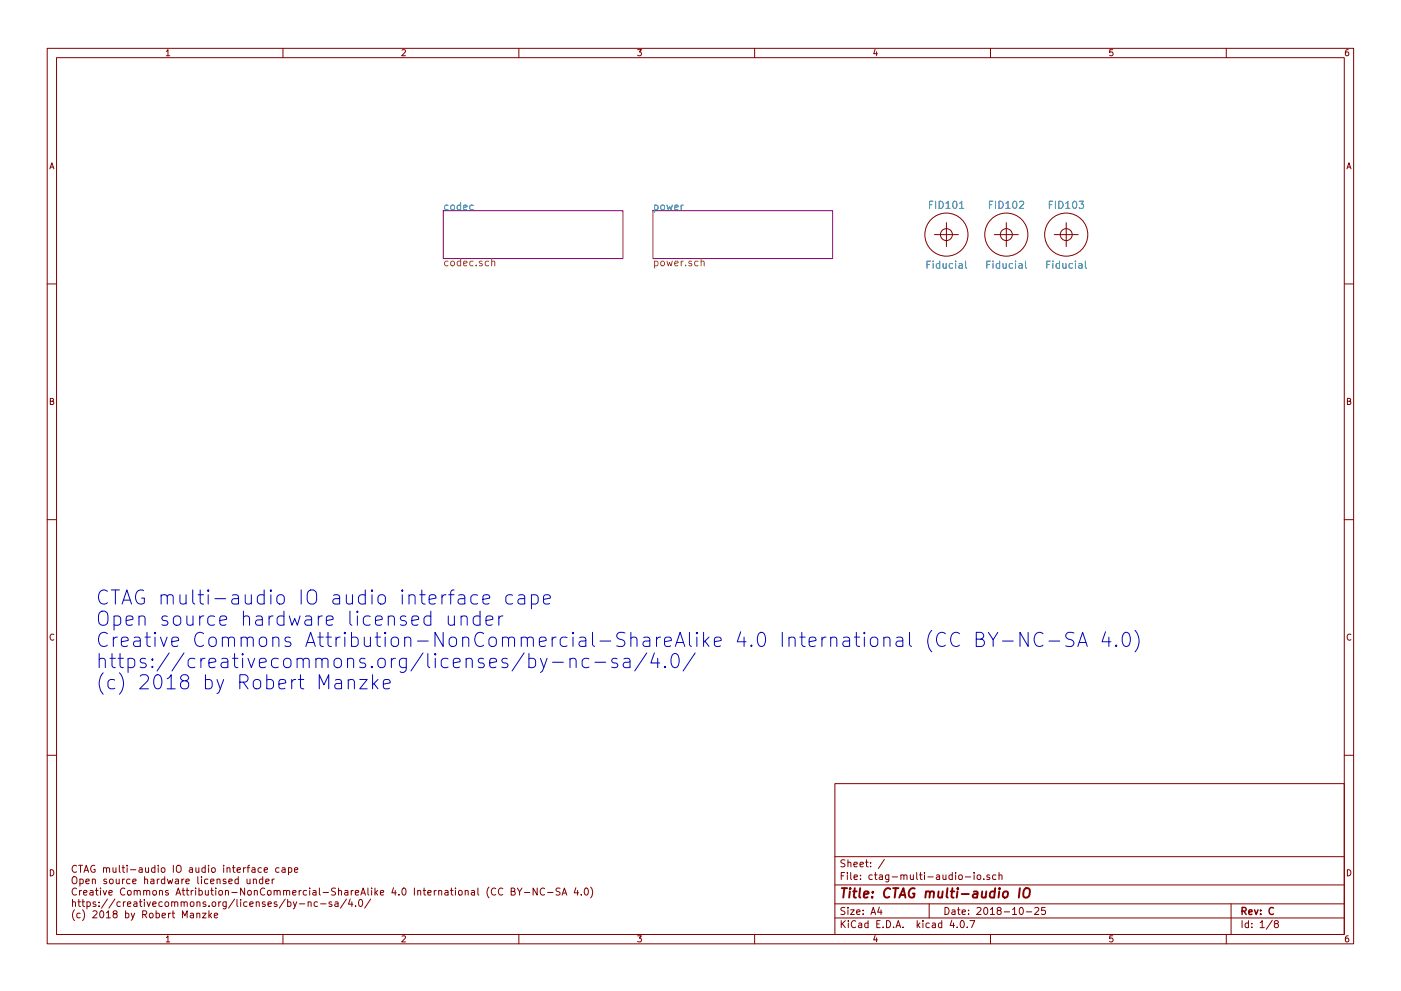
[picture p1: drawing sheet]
<svg xmlns="http://www.w3.org/2000/svg" width="297mm" height="210mm" viewBox="0 0 297 210" stroke-linecap="round" stroke-linejoin="round" font-family="sans-serif">
<g fill="none" stroke="#840000" stroke-width=".21">
<path d="M10 10.3h277v189.9h-277zM12 12.2h273v186.1h-273zM35.3 10.9l.3-.4v1.3M35.3 11.8h.7M60 10.3v1.9M85.2 10.6l.5-.1 .3 .4-.8 .9h.8M110 10.3v1.9M135.2 10.5h.8l-.4 .5 .3 .1 .1 .2-.1 .4-.2 .1-.5-.1M160 10.3v1.9M185.5 10.5l-.3 .9h.8M185.9 11v.8M210 10.3v1.9"/>
<path d="M235.9 10.5h-.6v.6h.6l.1 .5-.3 .2-.4-.1M260 10.3v1.9M285.9 10.5l-.4 .1-.2 .2-.1 .8 .3 .2 .4-.1 .1-.4-.1-.2-.4-.1-.3 .3M10.6 35.8l.4-1.3 .4 1.3M10.7 35.5h.6M285.6 35.8l.4-1.3 .4 1.3M285.7 35.5h.6M198.1 49.8h5.1M200.7 47.2v5.1M210.8 49.8h5.1M213.4 47.2v5.1M223.5 49.8h5.1"/>
<path d="M226.1 47.2v5.1M10 60.2h2M285 60.2h2M10.7 85.1h.5l.1-.5-.6-.1v1.3h.5l.2-.4-.3-.3M285.7 85.1h.5l.1-.5-.6-.1v1.3h.5l.2-.4-.3-.3M10 110.3h2M285 110.3h2M11.4 134.6a.58 .58 0 0 0-.8 .6 .58 .58 0 0 0 .8 .5M286.4 134.6a.58 .58 0 0 0-.8 .6 .58 .58 0 0 0 .8 .5M10 160.2h2M177 166.3h108v32h-108zM285 160.2h2"/>
<path d="M10.7 184.5a.65 .65 0 0 1 .7 .7 .65 .65 0 0 1-.7 .6zM15.4 186.2l.2-.2a.53 .53 0 0 1 .7 .5v.5a.51 .51 0 0 1-.8 .4 1.05 1.05 0 0 1-.1-1.2zM15.4 191.5l.2-.2 .4 .1v.9M15.4 190.8v1.5M15.8 193a1.71 1.71 0 0 0 0 2.3M16.2 183.7a.71 .71 0 0 0-1 .5 .71 .71 0 0 0 .8 .9l.2-.1M16.2 188.6a.71 .71 0 0 0-1 .5 .71 .71 0 0 0 .8 .8l.2-.1M16.5 191.3h.6M16.7 183.6h.8M16.7 190.8v1.3l.4 .2M16.9 188.9v1M16.9 186.6l.5-.1 .3 .3-.2 .6h-.6"/>
<path d="M16.9 186.5v1.5M17 193.8l-.4-.1-.3 .3 .1 .6 .2 .1h.4M17.1 183.6v1.5M17.3 188.9l-.4 .3M17.4 191.3h.5M17.5 193a1.71 1.71 0 0 1 0 2.3M17.6 190.8v1.3l.3 .2M17.7 189.4l.7-.1v-.3l-.4-.1-.3 .2 .1 .7h.6M17.8 185.1l.5-1.5 .5 1.5M17.9 184.7h.7M18.2 187l.7-.1v-.3l-.5-.1-.2 .2 .1 .7h.6M18.4 191.4l.5-.1 .3 .3-.2 .6h-.6"/>
<path d="M18.4 191.3v1.5M19.1 189h.6v.9M19.6 186.6l.2-.1 .4 .1v.9M19.6 186.5v1M19.7 193.4l.6-.2 .3 .5-1 1h1M19.7 189.3l-.7 .3 .3 .3 .4-.1M20.1 183.7a.69 .69 0 0 0-.9 .7 .69 .69 0 0 0 1 .6v-.6h-.3M20.2 188.9h.6M20.3 191.4l-.4-.1-.2 .2 .1 .3 .5 .1v.3h-.6M20.4 188.4v1.3l.4 .2M21 192.2v.1M21 191.4v.1"/>
<path d="M21.3 188.4v.2M21.3 188.9v1M21.4 193.3l.1-.1a.8 .8 0 0 1 .5 .8 .8 .8 0 0 1-.5 .7 .97 .97 0 0 1-.1-1.4zM21.9 188.9l.3 1 .4-1M21.9 184.2l.2-.1 .4 .1 .1 .9M21.9 184.1v1M22.6 193.7l.4-.5v1.5M22.6 194.7h.8M22.6 184.3l.2-.2 .4 .1v.9M22.6 186.6l-.4-.1-.2 .2 .1 .2 .5 .2v.3h-.6M22.8 190.7l-1.3 2M23.1 189.4l.7-.1-.1-.3-.4-.1-.2 .2 .1 .7h.5"/>
<path d="M23.3 186.6l.2-.1 .4 .1 .1 .6-.1 .2-.4 .1-.2-.1zM24 184.1v.9l.4 .1 .2-.1M24.3 193.9l-.3-.3 .1-.2 .2-.2 .4 .1 .1 .2v.2l-.5 .2-.3 .3v.3l.3 .2h.3l.2-.2v-.3l-.2-.3M24.4 190.7l-1.3 2M24.6 184.1v1M24.6 186.5l.1 .9 .4 .1 .2-.1M25.3 186.5v1M25.3 183.6v1.3l.2 .2M25.5 191.4l-.4-.1-.3 .3 .1 .6 .2 .1 .4-.1M25.9 184.1h.5M26 186.5v1M26.1 183.6v1.3l.3 .2"/>
<path d="M26.2 191.3v1M26.4 186.5l-.4 .3M26.5 188.6a.71 .71 0 0 0-1 .5 .71 .71 0 0 0 .7 .8l.3-.1M26.6 191.3l-.4 .3M26.6 193.8l.5-.1 .2 .3-.1 .7h-.6M26.6 193.2v1.5M26.9 183.6v.1M26.9 184.1v1M27 191.8l.7-.1v-.3l-.4-.1-.3 .2 .1 .7h.6M27.1 189l.2-.1 .4 .1 .1 .6-.1 .2-.4 .1-.2-.1zM27.6 186.6l-.5-.1-.3 .3 .1 .6 .2 .1 .5-.1M27.7 184.5h1.1"/>
<path d="M27.8 193.7l.4 1M28.1 187l.8-.1-.1-.3-.4-.1-.3 .2 .1 .7h.6M28.4 191.4h.6v.9M28.4 189l.3-.1 .3 .1 .1 .9M28.4 188.9v1M28.5 193.7l-.5 1.4-.2 .1M29 191.7l-.7 .3 .2 .3 .5-.1M29.1 189.1l.2-.2 .4 .1v.9M29.5 184.2h.6v.9M29.5 191.3h.6M29.7 190.8v1.3l.4 .2M30.1 184.4l-.7 .3 .3 .4 .4-.1"/>
<path d="M30.3 194l.7-.1 .1-.2-.1-.3-.2-.2h-.5v1.5M30.5 189l.2-.1 .3 .1 .1 .9M30.5 188.9v1M30.6 190.8v.2M30.6 191.3v1M30.6 194l.5 .7M30.7 186.6l.2-.1 .3 .1 .1 .9M30.7 186v1.5M30.9 184.1v.9l.4 .1 .2-.1M31.1 189.1l.2-.2 .4 .1v.9M31.2 191.3l.3 1 .4-1M31.5 184.1v1"/>
<path d="M31.7 193.9l.3-.2 .4 .2 .1 .6-.2 .2h-.3l-.3-.1zM32 186.6h.6v.9M32.4 191.8l.7-.1-.1-.3-.4-.1-.2 .2 .1 .7h.5M32.5 189l.2-.1 .4 .1 .1 .6-.2 .2-.3 .1-.2-.1zM32.6 186.9l-.7 .2 .3 .4 .4-.1M32.8 184.2l-.4-.1-.3 .3 .1 .6 .2 .1 .4-.1M32.8 183.6v1.5M33.1 193.8l.4-.1 .3 .3-.1 .7h-.6M33.1 193.2v1.5M33.4 186.5v1M33.6 183.6v.1M33.6 184.1v1"/>
<path d="M33.8 186.5l-.4 .3M33.8 189l.2-.1 .4 .1v.9M33.8 188.9v1M34.3 184.2l.2-.1 .4 .1 .1 .6-.2 .2-.3 .1-.2-.1zM34.4 194.3l.7-.2-.1-.3-.4-.1-.2 .2v.8h.6M34.4 191.4l-.4-.1-.3 .3 .1 .6 .2 .1 .4-.1M34.9 186.6l-.4-.1-.3 .3 .1 .6 .2 .1 .4-.1M34.9 186v1.5M35.1 191.5l.2-.2 .4 .2 .1 .5-.2 .2-.3 .1-.2-.1zM35.3 198.9l.3-.4v1.3M35.3 199.8h.7M35.5 186.5l.3 1 .3-.7 .2 .7 .3-1"/>
<path d="M35.7 189l-.4-.1-.2 .2 .1 .3 .5 .1v.3h-.6M35.7 193.7v1M36.2 193.7l-.5 .3M36.4 191.5l.2-.2 .4 .1v.9M36.4 191.3v1M36.5 193.7h.5M36.7 193.2v1.3l.3 .2M36.8 183.6v1.5M37 191.5l.3-.2 .3 .1 .1 .9M37.2 186.6h.6v.9M37.3 189.9l.5-1.5 .5 1.5M37.4 189.5h.8"/>
<path d="M37.5 183.8l.2-.2a.53 .53 0 0 1 .7 .5v.5a.51 .51 0 0 1-.8 .4 1.05 1.05 0 0 1-.1-1.2zM37.8 186.9l-.7 .2 .3 .4 .4-.1M38.4 191.5l.2-.2 .4 .1v.9M38.4 191.3v1M38.6 186.5v1M38.6 188.9h.6M38.7 194.7v-1.5l.5 1.1 .5-1.1v1.5M38.8 188.4v1.3l.4 .2M39 186.5l-.4 .3M39 191.5l.3-.2 .3 .1 .1 .9M39.4 187l.7-.1v-.3l-.5-.1-.2 .2 .1 .7h.6M39.5 188.9h.5"/>
<path d="M39.7 188.4v1.3l.3 .2M40.2 184.2h.6v.9M40.4 193.8h.6v.9M40.4 191.5l.2-.2 .4 .2 .1 .5-.1 .2-.4 .1-.2-.1zM40.5 188.9v1M40.8 184.4l-.7 .3 .2 .4 .5-.1M41 188.9l-.5 .3M41 194.1l-.7 .3 .2 .3h.5M41.5 188.4v.2M41.5 188.9v1M41.5 184.1l.1 .9 .4 .1 .2-.1M41.7 193.9l.2-.2 .4 .1 .1 .9"/>
<path d="M41.7 193.7v1M41.8 191.5l.2-.2 .3 .1 .1 .9M41.8 191.3v1M41.9 186v1.3l.2 .2M42.2 184.1v1M42.2 189l.4-.1 .3 .3-.1 .6h-.6M42.2 188.4v1.5M42.7 186v.2M42.7 186.5v1M42.9 193.7h.8l-.8 1h.8M43.5 184.2l-.4-.1-.3 .3 .1 .6 .2 .1 .4-.1M43.5 183.6v1.5"/>
<path d="M43.5 188.9l.1 .9 .4 .1 .2-.1M43.6 191.4l-.3-.1-.3 .2 .1 .3 .5 .1v.3h-.6M44.1 186.6l-.5-.1-.2 .3v.6l.2 .1 .5-.1M44.2 188.9v1M44.2 183.6v.1M44.2 184.1v1M44.3 193.2v1.5M44.3 192.2v.1M44.4 194.2l.5 .5M44.7 187l.7-.1-.1-.3-.4-.1-.2 .2v.7h.6M44.7 188.9h.5M44.9 188.4v1.3l.3 .2"/>
<path d="M44.9 193.7l-.6 .6M44.9 184.2l.2-.1 .5 .1v.6l-.1 .2-.4 .1-.2-.1zM45 191.5l.2-.2 .5 .2v.5l-.1 .2-.4 .1-.2-.1zM45.4 194.3l.8-.2-.1-.3-.4-.1-.3 .2 .1 .8h.6M45.7 188.4v.2M45.7 188.9v1M46 186.6l.2-.1 .4 .1 .1 .9M46 186.5v1M46.4 191.3v1M46.5 189l.2-.1 .4 .1 .1 .6-.2 .2-.3 .1-.2-.1zM46.8 191.3l-.4 .3M47.4 183.6v.1"/>
<path d="M47.4 184.1v1M47.8 189l.2-.1 .4 .1v.9M47.8 188.9v1M47.9 186.6l-.4-.1-.2 .2 .1 .2 .5 .2v.3h-.6M48 191.3l-.1 1.4-.2 .1h-.4M48 191.4l-.5-.1-.3 .3 .1 .6 .2 .1 .5-.1M48.1 184.2l.2-.1 .4 .1 .1 .9M48.1 184.1v1M48.5 187l.7-.1v-.3l-.5-.1-.2 .2 .1 .7h.6M49.1 189.4h1.2M49.3 184.1h.5M49.5 183.6v1.3l.3 .2"/>
<path d="M49.7 190.7l-1.2 2M50.2 190.8v1.3l.2 .2M50.3 184.6l.7-.2-.1-.2-.4-.1-.2 .2v.7h.6M50.5 186.6l-.4-.1-.3 .3 .1 .6 .2 .1 .4-.1M50.5 186v1.5M51 190.8v.2M51 191.3v1M51.6 184.1v1M51.9 188.4v1.5l-.9-1.5v1.5M52.1 184.1l-.5 .3M52.4 186.5l.1 .9 .3 .1 .2-.1M52.4 191.4l-.5-.1-.2 .3v.6l.2 .1 .5-.1"/>
<path d="M52.4 184.1h.5M52.6 189l.2-.1 .4 .1 .1 .6-.1 .2-.4 .1-.2-.1zM52.9 183.6l-.3 .2v1.3M53 191.8l.7-.1-.1-.3-.4-.1-.2 .2v.7h.6M53 186.5v1M53.4 184.2h.6l.1 .9M53.7 186.6l.2-.1 .4 .1 .1 .9M53.7 186.5v1M53.9 189l.2-.1 .4 .1 .1 .9M53.9 188.9v1M54.1 184.4l-.7 .3 .2 .4 .5-.1M54.3 191.5l.2-.2 .4 .1 .1 .9"/>
<path d="M54.3 191.3v1M55.4 184.2l-.4-.1-.3 .3 .1 .6 .2 .1 .4-.1M55.7 186.6l-.4-.1-.3 .3 .1 .6 .2 .1 .4-.1M55.7 186v1.5M56 184.6l.7-.2v-.2l-.5-.1-.2 .2 .1 .7h.6M56.1 188.6a.71 .71 0 0 0-1 .5 .71 .71 0 0 0 .8 .8l.2-.1M56.2 191.4l-.4-.1-.2 .2 .1 .3 .5 .1v.3h-.6M56.3 187l.7-.1v-.3l-.4-.1-.3 .2 .1 .7h.6M56.8 189l.2-.1 .4 .1 .1 .6-.1 .2-.4 .1-.2-.1zM56.8 191.8l.7-.1v-.3l-.5-.1-.2 .2 .1 .7h.6M57.7 186.5v1M58.1 189l.2-.1 .4 .1 .1 .9"/>
<path d="M58.1 188.9v1M58.1 186.5l-.4 .3M58.7 191.4l-.4-.1-.2 .2 .1 .3 .5 .1v.3h-.6M58.8 189.1l.2-.2 .3 .1 .1 .9M59.2 184.2l-.5-.1-.3 .3 .1 .6 .2 .1 .5-.1M59.8 184.2h.6l.1 .9M60 198.3v1.9M60.1 189l.2-.1 .4 .1 .1 .9M60.1 188.9v1M60.5 184.4l-.8 .3 .3 .4 .5-.1M60.5 190.7l-1.3 2M60.8 189.1l.2-.2 .3 .1 .1 .9"/>
<path d="M61 191.4l.4-.1 .3 .3-.1 .6h-.6M61 190.8v1.5M61.2 184.2l.4-.1 .3 .3-.2 .6h-.5M61.2 184.1v1.5M62.1 189.4l.7-.1-.1-.3-.4-.1-.2 .2v.7h.6M62.2 191.3l.3 1M62.4 184.6l.7-.2v-.2l-.4-.1-.3 .2 .1 .7h.6M62.9 191.3l-.5 1.4-.2 .1M63.4 188.9v1M63.5 191.8h1.1M63.9 188.9l-.5 .3M65 189l-.4-.1-.3 .3 .1 .6 .2 .1 .4-.1"/>
<path d="M65.3 191.5l.2-.2 .4 .1 .1 .9M65.3 191.3v1M65.7 188.4v.2M65.7 188.9v1M66.4 189h.6v.9M67 189.3l-.7 .3 .2 .3 .5-.1M67.3 191.4l-.4-.1-.3 .3 .1 .6 .2 .1 .4-.1M67.7 188.4v1.3l.2 .2M68 191.8h1.1M68.5 189.4h1.1M70.3 191.4l-.3-.1-.3 .2 .1 .3 .5 .1v.3h-.6M71 191.4h.6l.1 .9"/>
<path d="M71.1 188.5l-.5-.1-.3 .3 .1 .3 .7 .4v.4l-.2 .1-.6-.1M71.7 191.7l-.7 .3 .2 .3 .5-.1M71.8 189l.2-.1 .4 .1v.9M71.8 188.4v1.5M73.1 189h.6l.1 .9M73.5 190.7l-1.3 2M73.8 189.3l-.7 .3 .2 .3 .5-.1M74.2 190.7l-.3 1.1h.9M74.5 188.9v1M74.6 191.3v1M74.9 188.9l-.4 .3M75.3 189.4l.7-.1v-.3l-.4-.1-.3 .2 .1 .7h.6"/>
<path d="M75.4 192.2v.1M76.2 191l.2-.2a.8 .8 0 0 1 .5 .8 .8 .8 0 0 1-.5 .7l-.4-.5zM76.5 189.9l.5-1.5 .5 1.5M76.6 189.5h.7M78 188.4v1.3l.2 .2M78.6 190.7l-1.3 2M78.8 188.4v.2M78.8 188.9v1M79.5 188.4v1.5M79.7 189.4l.4 .5M80.1 188.9l-.6 .6M80.6 189.4l.8-.1-.1-.3-.4-.1-.3 .2 .1 .7h.6"/>
<path d="M83.4 188.3l-.3 1.1h.9M83.8 188.9v1M84.6 189.8v.1M85.2 198.6l.5-.1 .3 .4-.8 .9h.8M85.4 188.6l.2-.2a.8 .8 0 0 1 .5 .8 .8 .8 0 0 1-.5 .7l-.4-.5zM87.9 188.4v1.5M88.6 189l.2-.1 .4 .1v.9M88.6 188.9v1M89.7 188.9h.6M89.9 188.4v1.3l.4 .2M90.7 189.4l.7-.1v-.3l-.5-.1-.2 .2 .1 .7h.6M92.1 188.9v1"/>
<path d="M92.5 188.9l-.4 .3M93 189l.2-.1 .4 .1v.9M93 188.9v1M94.4 189h.5l.1 .9M95 189.3l-.7 .3 .2 .3 .5-.1M95.5 188.9h.6M95.7 188.4v1.3l.4 .2M96.6 188.4v.2M96.6 188.9v1M97.3 189l.2-.1 .4 .1 .1 .6-.1 .2-.4 .1-.2-.1zM98.6 189l.2-.1 .4 .1 .1 .9M98.6 188.9v1"/>
<path d="M100 189h.6v.9M100.6 189.3l-.7 .3 .2 .3 .5-.1M101.3 188.4v1.3l.2 .2M103.7 188.2a1.71 1.71 0 0 0 0 2.3M105.1 188.6a.71 .71 0 0 0-1 .5 .71 .71 0 0 0 .7 .8l.3-.1M106.6 188.6a.71 .71 0 0 0-1 .5 .71 .71 0 0 0 .7 .8l.3-.1M108.4 189.1l.7-.1v-.4l-.2-.2h-.5v1.5h.6l.2-.1v-.4l-.3-.3M109.7 188.4l.5 .8 .5-.8M110 198.3v1.9M110.2 189.2v.7M111.2 189.4h1.1M113.9 188.4v1.5l-.9-1.5v1.5"/>
<path d="M115.5 188.6a.71 .71 0 0 0-1 .5 .71 .71 0 0 0 .7 .8l.3-.1M116.1 189.4h1.1M118.7 188.5l-.5-.1-.3 .3 .1 .3 .7 .4v.4l-.2 .1-.6-.1M119.2 189.9l.5-1.5 .5 1.5M119.3 189.5h.7M122.1 188.3l-.4 1.1h1M122.5 188.9v1M123.2 189.8v.1M124.1 188.5l.1-.1a.8 .8 0 0 1 .6 .8 .8 .8 0 0 1-.6 .7 .97 .97 0 0 1-.1-1.4zM125.2 188.2a1.71 1.71 0 0 1 0 2.3M135.2 198.5h.8l-.4 .5 .3 .1 .1 .2-.1 .4-.2 .1-.5-.1M160 198.3v1.9"/>
<path d="M177 194.8h108M177 191.8h108M177 187.8h108M177 181.8h108M178.4 195.3v1.5M178.4 185.8h.5M178.6 196l.6 .8M179.1 185.1h-.7v1.5M179.1 192.6l-.5-.1-.3 .3 .1 .3 .7 .4v.4l-.2 .1-.6-.1M179.1 182.5l-.5-.1-.3 .3 .1 .3 .7 .4v.4l-.2 .1-.6-.1M179.2 195.3l-.8 .9M179.7 185.1v.2"/>
<path d="M179.7 185.6v1M179.8 192.5v.2M179.8 183.1l.2-.2 .4 .1v.9M179.8 182.4v1.5M179.8 193v1M179.9 195.3v.2M179.9 195.8v1M180.3 193h.8l-.8 1h.8M180.4 185.1v1.3l.2 .2M181.1 183.4l.7-.1-.1-.3-.4-.1-.2 .2v.7h.6M181.1 186.1l.7-.1-.1-.3-.4-.1-.2 .2 .1 .7h.5M181.4 195.5a.71 .71 0 0 0-1 .5 .71 .71 0 0 0 .8 .8l.2-.1"/>
<path d="M181.6 193.5l.7-.1v-.3l-.4-.1-.3 .2 .1 .7h.6M182.1 195.9h.6v.9M182.3 183.4l.8-.1-.1-.3-.4-.1-.3 .2 .1 .7h.6M182.4 186.5v.1M182.4 185.7v.1M182.7 196.2l-.7 .3 .2 .3 .5-.1M183 193.9v.1M183 193.1v.1M183.5 182.9h.6M183.7 182.4v1.3l.4 .2M184 195.9l-.4-.1-.3 .3 .1 .6 .2 .1 .4-.1M184 195.3v1.5"/>
<path d="M184.6 183.8v.1M184.6 183v.1M184.7 194l.4-1.5 .5 1.5M184.8 193.6h.7M184.9 185.7l-.4-.1-.3 .3 .1 .6 .2 .1 .4-.1M185.4 185.6h.6M185.5 198.5l-.3 .9h.8M185.6 185.1v1.3l.4 .2M185.9 199v.8M185.9 196h.5M186.4 192.5l-.3 1h.9M186.5 185.7h.5l.1 .9"/>
<path d="M186.6 195.3h-.7v1.5h.7M186.8 193v1M187.1 186l-.7 .3 .2 .3 .5-.1M187.2 196.7v.1M187.5 182.3l-1.3 2M188 195.3a.76 .76 0 0 1 .8 .8 .76 .76 0 0 1-.8 .7zM188.4 185.6v1.4l-.2 .1-.4-.1M188.4 185.7l-.4-.1-.3 .3 .1 .6 .2 .1 .4-.1M189.2 186h1.1M189.5 196.7v.1M190 196.8l.4-1.5 .6 1.5M190.1 196.4h.7"/>
<path d="M191 185.7l.2-.1 .4 .1v.9M191 185.6v1M191.5 196.7v.1M191.6 185.8l.3-.2 .3 .1 .1 .9M193 185.6l.1 .9 .3 .1 .2-.1M193.6 185.6v1M194.4 185.1v1.3l.2 .2M194.5 195.3v1.5M194.6 196.3l.4 .5M194.9 185.6h.6M195 195.8l-.5 .6M195.1 185.1v1.3l.4 .2"/>
<path d="M195.7 195.3v.2M195.7 195.8v1M196 185.1v.2M196 185.6v1M196.7 186h1.2M197 191.8v3M197 195.9l-.4-.1-.3 .3 .1 .6 .2 .1 .4-.1M197.7 195.9h.6v.9M198.3 196.2l-.7 .3 .2 .3 .5-.1M198.6 185.7h.6v.9M199.2 186l-.7 .3 .2 .3 .5-.1M199.7 195.9l-.5-.1-.2 .3v.6l.2 .1 .5-.1"/>
<path d="M199.7 195.3v1.5M199.9 185.6l.1 .9 .4 .1 .2-.1M200.4 192.5a.76 .76 0 0 1 .8 .8 .76 .76 0 0 1-.8 .7zM200.6 185.6v1M201.8 195.2l-.4 1.1h1M201.9 193.1h.5l.1 .9M201.9 185.7l-.4-.1-.3 .3 .1 .6 .2 .1 .4-.1M201.9 185.1v1.5M202.2 195.8v1M202.5 193.4l-.7 .3 .2 .3 .5-.1M202.6 185.1v.2M202.6 185.6v1"/>
<path d="M202.9 196.7v.1M203 193h.6M203.2 192.5v1.3l.4 .2M203.3 185.7l.2-.1 .5 .1v.6l-.1 .2-.4 .1-.2-.1zM203.8 195.4l.1-.1a.8 .8 0 0 1 .6 .8 .8 .8 0 0 1-.6 .7 .97 .97 0 0 1-.1-1.4zM204 193.5l.7-.1-.1-.3-.4-.1-.2 .2 .1 .7h.5M204.7 186h1.1M205.1 196.7v.1M205.4 193.9v.1M205.4 193.1v.1M205.6 195.3h1.1l-.7 1.5M206.5 185.1v.2"/>
<path d="M206.5 185.6v1M207.1 192.7l.6-.2 .3 .5-.9 1h.9M207.2 185.7l.2-.1 .5 .1v.6l-.1 .2-.4 .1-.2-.1zM208.6 186.5v.1M208.7 192.7l.2-.2a.8 .8 0 0 1 .5 .8 .8 .8 0 0 1-.5 .7l-.3-.5zM209.8 185.7l-.4-.1-.2 .2 .1 .2 .5 .2v.3h-.6M210 193l.4-.5v1.5M210 194h.8M210 198.3v1.9M211.2 185.7l-.5-.1-.3 .3 .1 .6 .2 .1 .5-.1M211.7 193.2l-.3-.3 .1-.2 .2-.2 .4 .1 .2 .2-.1 .2-.5 .2-.3 .3v.2l.3 .3h.3l.3-.3v-.2l-.3-.3M211.8 185.7l.2-.1 .4 .1v.9"/>
<path d="M211.8 185.1v1.5M212.9 193.5h1.1M214.7 193l.4-.5v1.5M214.7 194h.8M216.3 192.7l.2-.2a.8 .8 0 0 1 .5 .8 .8 .8 0 0 1-.5 .7l-.4-.5zM217.6 193.5h1.1M219.4 192.7l.6-.2 .2 .5-.9 1h.9M221.6 192.5h-.7l-.1 .7h.7l.2 .2-.1 .5-.2 .1-.6-.1M235.9 198.5h-.6v.7l.6-.1 .1 .5-.3 .2-.4-.1M260 198.3v1.9M261 191.8v6.5M263.3 195.3v1.5"/>
<path d="M264.7 195.9l-.4-.1-.3 .3 .1 .6 .2 .1 .4-.1M264.7 195.3v1.5M265.4 196.7v.1M265.4 195.9v.1M267.2 195.8l.4-.5v1.5M267.2 196.8h.8M269.7 195.2l-1.2 2M270.5 196l-.3-.3 .1-.2 .2-.2 .4 .1 .1 .2v.2l-.5 .2-.3 .3 .1 .4 .2 .1h.3l.2-.3v-.2l-.2-.3M285.7 184.5a.65 .65 0 0 1 .7 .7 .65 .65 0 0 1-.7 .6zM285.9 198.5l-.4 .1-.2 .3-.1 .7 .3 .2 .4-.1 .1-.4-.1-.2-.4-.1-.3 .3"/>
<circle cx="200.7" cy="49.8" r="4.6"/>
<circle cx="200.7" cy="49.8" r="1.27"/>
<circle cx="213.4" cy="49.8" r="4.6"/>
<circle cx="213.4" cy="49.8" r="1.27"/>
<circle cx="226.1" cy="49.8" r="4.6"/>
<circle cx="226.1" cy="49.8" r="1.27"/>
</g>
<path d="M263.3 193.3l.8-.1 .1-.2-.1-.3-.2-.2h-.6v1.5M263.7 193.3l.5 .7M264.8 193.5l.7-.1-.1-.3-.4-.1-.2 .2v.7h.6M266 193l.3 1 .4-1M267.3 193.9v.1M267.3 193.1v.1M270 192.7a.71 .71 0 0 0-1 .5 .71 .71 0 0 0 .7 .8l.3-.1" fill="none" stroke="#840000" stroke-width=".3"/>
<g fill="none" stroke="#840000" stroke-width=".41">
<path d="M178.5 188.4h1.1M179 188.4l-.2 2M180.2 189.1l-.2 1.3M180.3 188.4l-.1 .2 .2-.1-.1-.1-.1 .2M180.9 189.1h.7M181.2 188.4l-.2 1.8 .1 .1 .4 .1M182.4 188.4l-.2 1.8 .2 .2M183.2 189.8l.9-.2v-.4l-.6-.1-.3 .3v.9h.7M184.9 190.3v.1M185.1 189.2l-.1 .2-.1-.1 .2-.1-.1 .2M188.7 188.6a.87 .87 0 0 0-1 0 .87 .87 0 0 0-.3 1 .69 .69 0 0 0 .3 .8 .69 .69 0 0 0 .8-.1M189.4 188.4h1.1"/>
<path d="M189.9 188.4l-.2 2M190.7 190.4l.8-2 .5 2M190.9 189.9h.9M193.9 188.5a1.02 1.02 0 0 0-1.2 .7 1.02 1.02 0 0 0 .5 1.2l.6-.1 .1-.7h-.4M196.3 189.3l.3-.2 .5 .1v1.2M196.3 189.1l-.1 1.3M197.2 189.4a.52 .52 0 0 1 .8-.2l-.1 1.2M199 189.1v1.2l.4 .1 .3-.1M199.9 189.1l-.2 1.3M200.9 188.4l-.2 1.8 .2 .2M201.6 189.1h.7M201.9 188.4l-.2 1.8 .1 .1 .4 .1"/>
<path d="M203 189.1l-.2 1.3M203.1 188.4l-.1 .2 .2-.1-.1-.1-.1 .2M203.9 189.7h1.5M206.5 189.2h.7v1.2M207.3 189.6l-.7 .1a.4 .4 0 0 0-.4 .3 .4 .4 0 0 0 .3 .4l.7-.1M208.3 189.1l-.1 1.2 .5 .1 .3-.1M209.1 189.1l-.1 1.3M210.9 189.2l-.2-.1a.67 .67 0 0 0-.8 .4v.8l.3 .1 .6-.1M211 188.4l-.2 2M211.9 189.1l-.2 1.3M211.9 188.4v.2l.1-.1-.1-.1v.2M212.8 189.3l.3-.2 .6 .2-.1 .8-.4 .3-.5-.1z"/>
<path d="M216.2 188.4l-.2 2M217.2 188.7a.66 .66 0 0 1 1.1 0 1.43 1.43 0 0 1-.6 1.7l-.6-.1a1.49 1.49 0 0 1 .1-1.6z"/>
</g>
<path d="M94 44.7h38.1v10.2h-38.1zM138.4 44.7h38.1v10.2h-38.1z" fill="none" stroke="#840084" stroke-width=".21"/>
<g fill="none" stroke="#008484" stroke-width=".21">
<path d="M95 43.6l-.4-.1-.3 .3 .1 .6h.6M95.6 43.7l.3-.2 .4 .2 .1 .5-.2 .2-.3 .1-.3-.1zM97.7 43.6l-.5-.1-.3 .3 .2 .6h.6M97.7 43v1.5M98.3 44l.7-.1v-.3l-.5-.1-.2 .2 .1 .7h.6M100.3 43.6l-.4-.1-.3 .3 .1 .6h.6M138.8 43.6l.4-.1 .3 .3-.1 .6h-.6M138.8 43.5v1.5M140.2 43.7l.2-.2 .4 .2 .1 .5-.2 .2-.3 .1-.2-.1zM141.4 43.5l.3 1 .3-.7 .3 .7 .2-1M143.1 44l.7-.1-.1-.3-.4-.1-.2 .2v.7h.6M144.4 43.5v1"/>
<path d="M144.9 43.5l-.5 .3M196.5 56.1h.6M197.1 43.4h.5M197.3 55.4h-.8v1.5M197.8 42.7h-.7v1.5M197.8 55.4v.1M197.8 55.9v1M198.4 42.7v1.5M199.1 42.7a.77 .77 0 0 1 .9 .8 .77 .77 0 0 1-.9 .7zM199.2 56l-.4-.1-.3 .3 .2 .6h.5M199.2 55.4v1.5M199.9 55.9l.1 .9 .4 .1 .2-.1"/>
<path d="M200.6 43.1l.4-.4v1.5M200.6 44.2h.8M200.6 55.9v1M202 56l-.5-.1-.3 .3 .2 .6h.6M202.2 42.8l.2-.1a.81 .81 0 0 1 .5 .8 .81 .81 0 0 1-.5 .7 .98 .98 0 0 1-.2-1.4zM202.6 55.4v.1M202.6 55.9v1M203.4 56h.5l.1 .9M203.5 43.1l.4-.4v1.5M203.5 44.2h.8M204 56.3l-.6 .1a.3 .3 0 0 0 .1 .5l.5-.1M204.7 55.4v1.3l.3 .2"/>
<path d="M209.2 56.1h.6M209.8 43.4h.5M210 55.4h-.8v1.5M210.5 42.7h-.7v1.5M210.5 55.4v.1M210.5 55.9v1M211.1 42.7v1.5M211.8 42.7a.77 .77 0 0 1 .9 .8 .77 .77 0 0 1-.9 .7zM211.9 56l-.4-.1-.3 .3 .2 .6h.5M211.9 55.4v1.5M212.6 55.9l.1 .9 .4 .1 .2-.1M213.3 43.1l.4-.4v1.5"/>
<path d="M213.3 44.2h.8M213.3 55.9v1M214.7 56l-.5-.1-.3 .3 .2 .6h.6M214.9 42.8l.2-.1a.81 .81 0 0 1 .5 .8 .81 .81 0 0 1-.5 .7l-.2-.1-.2-.5zM215.3 55.4v.1M215.3 55.9v1M216.1 56h.5l.1 .9M216.2 42.8l.5-.1 .3 .4-.9 1.1h.9M216.7 56.3l-.6 .1a.3 .3 0 0 0 .1 .5l.5-.1M217.4 55.4v1.3l.3 .2M221.9 56.1h.6M222.5 43.4h.5"/>
<path d="M222.7 55.4h-.8v1.5M223.2 42.7h-.7v1.5M223.2 55.4v.1M223.2 55.9v1M223.8 42.7v1.5M224.5 42.7a.77 .77 0 0 1 .9 .8 .77 .77 0 0 1-.9 .7zM224.6 56l-.4-.1-.3 .3 .2 .6h.5M224.6 55.4v1.5M225.3 55.9l.1 .9 .4 .1 .2-.1M226 43.1l.4-.4v1.5M226 44.2h.8M226 55.9v1"/>
<path d="M227.4 56l-.5-.1-.3 .3 .2 .6h.6M227.6 42.8l.2-.1a.81 .81 0 0 1 .5 .8 .81 .81 0 0 1-.5 .7l-.2-.1-.2-.5zM228 55.4v.1M228 55.9v1M228.8 56h.5l.1 .9M228.8 42.7h.9l-.5 .6 .5 .3v.5l-.3 .1-.6-.1M229.4 56.3l-.6 .1a.3 .3 0 0 0 .1 .5l.5-.1M230.1 55.4v1.3l.3 .2"/>
</g>
<g fill="none" stroke="#848400" stroke-width=".21">
<path d="M95 55.5l-.4-.1-.3 .3 .1 .6h.6M95.6 55.5l.3-.1 .4 .1 .1 .6-.2 .2-.3 .1-.3-.1zM97.7 55.5l-.5-.1-.3 .3 .2 .6h.6M97.7 54.9v1.5M98.3 55.9l.7-.2v-.2l-.5-.1-.2 .2 .1 .7h.6M100.3 55.5l-.4-.1-.3 .3 .1 .6h.6M101 56.3v.1M102.2 55.5l-.3-.1-.3 .2 .1 .2 .5 .2v.3h-.6M103.6 55.5l-.4-.1-.3 .3 .1 .6h.6M104.2 55.5h.1a.36 .36 0 0 1 .6 .1v.8M104.2 54.9v1.5M138.8 55.5l.4-.1 .3 .3-.1 .6h-.6"/>
<path d="M138.8 55.4v1.5M140.2 55.5l.2-.1 .4 .1 .1 .6-.2 .2-.3 .1-.2-.1zM141.4 55.4l.3 1 .3-.7 .3 .7 .2-1M143.1 55.9l.7-.2-.1-.2-.4-.1-.2 .2v.7h.6M144.4 55.4v1M144.9 55.4l-.5 .3M145.4 56.3v.1M146.6 55.5l-.3-.1-.3 .2 .1 .2 .5 .2v.3h-.6M148 55.5l-.4-.1-.3 .3 .1 .6h.6M148.6 55.5h.1a.36 .36 0 0 1 .6 .1v.8M148.6 54.9v1.5"/>
</g>
<g fill="none" stroke="#0000c2" stroke-width=".21">
<path d="M21 130.1a1 1 0 0 1 1.2-.4 1 1 0 0 1 .7 1l-.1 1.6a1.03 1.03 0 0 1-1.2 .4 1.03 1.03 0 0 1-.7-1zM21 139.9a.76 .76 0 0 1 1.3 .2v1.6M21 138.7v3M22.8 125.5a1.12 1.12 0 0 0-1.3-.2 1.12 1.12 0 0 0-.6 1.2 1.28 1.28 0 0 0 .3 1.3 1.28 1.28 0 0 0 1.4 .2l.2-.1M22.8 134.5a1.12 1.12 0 0 0-1.3-.2 1.12 1.12 0 0 0-.6 1.2 1.28 1.28 0 0 0 .3 1.3 1.28 1.28 0 0 0 1.4 .2l.2-.1M23.3 139.7h1.2M23.6 125.2h1.7M23.7 138.7v2.5l.2 .3 .6 .2M24 135.2v2M24.2 130.8l.8-.1 .3 .1 .3 .4v.9l-.3 .4-.3 .2-.8-.2M24.2 130.7v3M24.5 125.2v3"/>
<path d="M24.9 135.2a.73 .73 0 0 0-.9 .5M25 139.7h1.2M25.5 138.7v2.5l.1 .3 .6 .2M25.7 136.2l1.5-.3-.2-.6-.8-.1-.3 .1-.2 .3v1.1l.2 .3 .3 .2 .8-.2M25.9 128.2l1-3 1 3M26.2 127.3h1.4M26.7 131.7l1.5-.3-.2-.6-.8-.1-.3 .1-.2 .3v1.2l.2 .2 .3 .2 .8-.2M27.2 139.8l.8-.1 .3 .1 .3 .4v.9l-.3 .4-.3 .2-.8-.2M27.2 139.7v3M28.4 135.3l.3-.1 .9 .1 .1 .3v1.6M29.5 131a.76 .76 0 0 1 1.3 .1v1.6M29.5 130.7v2"/>
<path d="M29.7 135.9l-1 .1a.59 .59 0 0 0-.4 .6 .59 .59 0 0 0 .4 .6l1-.2M30.5 125.3a1.25 1.25 0 0 0-1.5 .2 1.25 1.25 0 0 0-.3 1.4 1.13 1.13 0 0 0 .6 1.1 1.13 1.13 0 0 0 1.3-.1v-1h-.6M30.7 135.2h1.2M30.9 139.8l-.8-.1-.2 .1-.2 .3 .2 .4 1 .3 .1 .3-.1 .4-.3 .2-.9-.2M31.2 134.2v2.5l.1 .3 .6 .2M32.3 139.8l.2 .1-.2 .2-.1-.2 .1-.1v.3M32.9 134.2l-.2 .1 .2 .2 .1-.2-.1-.1v.3M32.9 135.2v2M34 135.2l.7 2 .7-2M34.2 126.5a.76 .76 0 0 1 1.3 .1v1.6M34.2 126.2v2M35.5 126.6a.72 .72 0 0 1 1.1-.3l.1 1.9"/>
<path d="M35.5 130.8l-.8-.1-.2 .1-.2 .3 .2 .4 1 .3 .1 .3-.1 .4-.3 .2-.9-.2M35.9 138.5l-2.6 3.9M36.4 136.2l1.5-.3-.2-.6-.8-.1-.3 .1-.2 .3v1.1l.2 .3 .3 .2 .8-.2M36.9 131a.81 .81 0 0 1 1.4 .2v.9a.82 .82 0 0 1-.8 .6 .82 .82 0 0 1-.7-.6v-.9zM38.2 126.2v1.6l.1 .2a.84 .84 0 0 0 1.1-.1M39 138.5l-2.6 3.9M39.4 126.2v2M39.6 130.7v1.6l.2 .2a.84 .84 0 0 0 1.1-.1M40.9 125.2v2.6l.4 .4M40.9 130.7v2M41.3 139.8a.96 .96 0 0 0-1.4 .4v.9l.1 .3a.99 .99 0 0 0 1.3 .1M42 126.2h1.2"/>
<path d="M42.3 130.7v2M42.4 125.2v2.6l.2 .2 .6 .2M42.6 139.7v2M43.2 134.5a1.12 1.12 0 0 0-1.3-.2 1.12 1.12 0 0 0-.6 1.2 1.28 1.28 0 0 0 .3 1.3 1.28 1.28 0 0 0 1.4 .2l.2-.1M43.2 130.7a.73 .73 0 0 0-.9 .5M43.5 139.7a.73 .73 0 0 0-.9 .5M44.1 125.2l-.1 .1 .1 .2 .2-.2-.2-.1v.3M44.1 126.2v2M44.4 135.5a.81 .81 0 0 1 1.4 .2v.9a.82 .82 0 0 1-.7 .6 .82 .82 0 0 1-.8-.6v-.9zM45.5 130.8a.96 .96 0 0 0-1.5 .4v.9l.2 .3a.99 .99 0 0 0 1.3 .1M45.6 127h2.3M46.6 131.7l1.5-.3-.2-.6-.9-.1-.2 .1-.2 .3v1.2l.2 .2 .2 .2 .9-.2"/>
<path d="M47 139.8l.3-.1 .9 .1 .1 .3v1.6M47.1 135.5a.76 .76 0 0 1 1.3 .1v1.6M47.1 135.2v2M48.4 135.6a.72 .72 0 0 1 1.2-.3l.1 1.9M49.3 126.3l.3-.1 .8 .1 .2 .3v1.6M49.3 139.7h1.1M49.7 138.7v2.5l.2 .3 .5 .2M50.6 126.9l-1 .1a.59 .59 0 0 0-.5 .6 .59 .59 0 0 0 .5 .6l1-.2M51.1 135.5a.76 .76 0 0 1 1.3 .1v1.6M51.1 135.2v2M51.4 138.7l-.1 .1 .1 .2 .2-.2-.2-.1v.3M51.4 139.7v2"/>
<path d="M51.6 131a.76 .76 0 0 1 1.3 .1v1.6M51.6 129.7v3M52 126.2v1.6l.1 .2a.84 .84 0 0 0 1.2-.1M52.4 135.6a.72 .72 0 0 1 1.2-.3l.1 1.9M52.6 139.7l.7 2 .7-2M53.3 126.2v2M54.3 130.8l.3-.1 .9 .1 .1 .3v1.6M55.1 135.5a.81 .81 0 0 1 1.4 .2v.9a.82 .82 0 0 1-.7 .6 .82 .82 0 0 1-.8-.6v-.9zM55.6 131.4l-1 .1a.59 .59 0 0 0-.4 .6 .59 .59 0 0 0 .4 .6l1-.2M56 126.3a.96 .96 0 0 0-1.4 .4v.9l.1 .3a.99 .99 0 0 0 1.3 .1M56 125.2v3M57 130.7v2"/>
<path d="M57.4 125.2l-.1 .1 .1 .2 .2-.2-.2-.1v.3M57.4 126.2v2M57.8 135.5a.76 .76 0 0 1 1.3 .1v1.6M57.8 135.2v2M57.9 130.7a.73 .73 0 0 0-.9 .5M58.9 126.5a.81 .81 0 0 1 1.4 .2v.9a.82 .82 0 0 1-.8 .6 .82 .82 0 0 1-.8-.6v-.9zM59 139.8a.96 .96 0 0 0-1.4 .4v.9l.1 .3a.99 .99 0 0 0 1.3 .1M60.2 130.8a.96 .96 0 0 0-1.4 .4v.9l.1 .3a.99 .99 0 0 0 1.3 .1M60.2 129.7v3M60.4 139.8a.82 .82 0 0 1 1.3 .4v.9a.82 .82 0 0 1-.8 .6 .82 .82 0 0 1-.8-.6v-.9zM61.3 130.7l.6 2 .6-1.5 .5 1.5 .6-2M61.5 135.3l-.7-.1-.2 .1-.2 .3 .2 .4 .9 .3 .2 .3-.2 .4-.2 .2-.9-.2"/>
<path d="M63 139.9a.76 .76 0 0 1 1.3 .2v1.6M63 139.7v2M63.9 125.2v3M64.8 130.8l.2-.1 .9 .1 .2 .3v1.6M64.8 137.2l1.1-3 1 3M65.1 136.3h1.5M65.3 125.6a1 1 0 0 1 1.1-.4 1 1 0 0 1 .7 1l-.1 1.6a1.03 1.03 0 0 1-1.2 .4 1.03 1.03 0 0 1-.7-1zM66.1 131.4l-1.1 .1a.59 .59 0 0 0-.4 .6 .59 .59 0 0 0 .4 .6l1.1-.2M67 139.9a.76 .76 0 0 1 1.3 .2v1.6M67 139.7v2M67.4 135.2h1.2M67.5 130.7v2"/>
<path d="M67.8 134.2v2.5l.2 .3 .6 .2M68.4 130.7a.73 .73 0 0 0-.9 .5M69.1 135.2h1.2M69.2 131.7l1.4-.3-.1-.6-.9-.1-.3 .1-.1 .3v1.2l.1 .2 .3 .2 .9-.2M69.5 134.2v2.5l.2 .3 .6 .2M70.7 126.3l.3-.1 .9 .1 .1 .3v1.6M71.1 139.8a.82 .82 0 0 1 1.3 .4v.9a.82 .82 0 0 1-.8 .6 .82 .82 0 0 1-.8-.6v-.9zM71.2 135.2v2M72 126.9l-1 .1a.59 .59 0 0 0-.5 .6 .59 .59 0 0 0 .5 .6l1-.2M72.1 135.2a.73 .73 0 0 0-.9 .5M73.1 134.2l-.2 .1 .2 .2 .2-.2-.2-.1v.3M73.1 135.2v2"/>
<path d="M73.4 126.2v1.6l.2 .2a.84 .84 0 0 0 1.1-.1M73.7 139.9a.76 .76 0 0 1 1.3 .2v1.6M73.7 139.7v2M74.2 129.7v2.6l.4 .4M74.5 135.3l.9-.1 .4 .3 .1 .2v.9l-.2 .4-.3 .2-.9-.2M74.5 134.2v3M74.7 126.2v2M75.8 129.7l-.2 .1 .2 .2 .1-.2-.1-.1v.3M75.8 130.7v2M77.2 135.2v1.5l.2 .3a.84 .84 0 0 0 1.1-.1M77.4 139.8l-.7-.1-.3 .1-.1 .3 .1 .4 1 .3 .1 .3-.1 .4-.3 .2-.8-.2M77.4 126.3a.96 .96 0 0 0-1.4 .4v.9l.1 .3a.99 .99 0 0 0 1.3 .1"/>
<path d="M77.4 125.2v3M78.5 130.8a.96 .96 0 0 0-1.5 .4v.9l.2 .3a.99 .99 0 0 0 1.3 .1M78.5 135.2v2M78.9 125.2l-.2 .1 .2 .2 .1-.2-.1-.1v.3M78.9 126.2v2M79.5 135.2h1.2M79.6 131.7l1.5-.3-.2-.6-.9-.1-.2 .1-.2 .3v1.2l.2 .2 .2 .2 .9-.2M80 134.2v2.5l.1 .3 .6 .2M80.3 139.9a.81 .81 0 0 1 1.4 .3v.9a.82 .82 0 0 1-.8 .6 .82 .82 0 0 1-.8-.6v-.9zM80.4 126.3a.82 .82 0 0 1 1.3 .4v.9a.82 .82 0 0 1-.8 .6 .82 .82 0 0 1-.8-.6v-.9zM81.7 134.2l-.2 .1 .2 .2 .1-.2-.1-.1v.3M81.7 135.2v2"/>
<path d="M82.3 131a.76 .76 0 0 1 1.3 .1v1.6M82.3 130.7v2M83 139.7v2M83.1 135.5a.81 .81 0 0 1 1.4 .2v.9a.82 .82 0 0 1-.8 .6 .82 .82 0 0 1-.8-.6v-.9zM83.8 139.7a.73 .73 0 0 0-.8 .5M85.3 125.2l-.2 .1 .2 .2 .1-.2-.1-.1v.3M85.3 126.2v2M85.8 135.5a.76 .76 0 0 1 1.3 .1v1.6M85.8 135.2v2M86 130.8l-.7-.1-.3 .1-.1 .3 .1 .4 1 .3 .2 .3-.2 .4-.2 .2-.9-.2M86.1 139.7v2.4a.84 .84 0 0 1-1.3 .4M86.1 139.8a.96 .96 0 0 0-1.4 .4v.9l.1 .3a.99 .99 0 0 0 1.3 .1"/>
<path d="M86.7 126.5a.76 .76 0 0 1 1.3 .1v1.6M86.7 126.2v2M87.3 131.7l1.5-.3-.2-.6-.8-.1-.3 .1-.2 .3v1.2l.2 .2 .3 .2 .8-.2M88.5 136h2.3M89 126.2h1.1M89.4 125.2v2.6l.2 .2 .5 .2M89.7 138.5l-2.6 3.9M90.7 138.7v2.5l.4 .5M91 127.2l1.4-.3-.1-.6-.9-.1-.3 .1-.1 .3v1.2l.1 .2 .3 .2 .9-.2M91.3 130.8a.96 .96 0 0 0-1.4 .4v.9l.1 .3a.99 .99 0 0 0 1.3 .1M91.3 129.7v3M92.3 138.7l-.2 .1 .2 .2 .1-.2-.1-.1v.3"/>
<path d="M92.3 139.7v2M93.7 126.2v2M94 134.2v3l-1.8-3v3M94.6 126.2a.73 .73 0 0 0-.9 .5M95 139.8a.96 .96 0 0 0-1.5 .4v.9l.2 .3a.99 .99 0 0 0 1.3 .1M95 130.7v1.6l.2 .2a.84 .84 0 0 0 1.1-.1M95.1 126.2h1.2M95.4 135.5a.81 .81 0 0 1 1.4 .2v.9a.82 .82 0 0 1-.8 .6 .82 .82 0 0 1-.8-.6v-.9zM96.3 125.2l-.6 .1-.1 .3v2.6M96.3 130.7v2M97.3 126.3l.2-.1 .9 .1 .2 .3v1.6M97.8 131a.76 .76 0 0 1 1.3 .1v1.6"/>
<path d="M97.8 130.7v2M98.1 135.5a.76 .76 0 0 1 1.3 .1v1.6M98.1 135.2v2M98.6 126.9l-1.1 .1a.59 .59 0 0 0-.4 .6 .59 .59 0 0 0 .4 .6l1.1-.2M98.8 139.9a.76 .76 0 0 1 1.3 .2v1.6M98.8 139.7v2M101.3 126.3a.96 .96 0 0 0-1.5 .4v.9l.2 .3a.99 .99 0 0 0 1.3 .1M101.8 130.8a.96 .96 0 0 0-1.5 .4v.9l.2 .3a.99 .99 0 0 0 1.3 .1M101.8 129.7v3M102.4 127.2l1.4-.3-.1-.6-.9-.1-.3 .1-.1 .3v1.2l.1 .2 .3 .2 .9-.2M102.5 134.5a1.12 1.12 0 0 0-1.3-.2 1.12 1.12 0 0 0-.5 1.2 1.28 1.28 0 0 0 .3 1.3 1.28 1.28 0 0 0 1.4 .2l.1-.1M102.5 139.8l-.7-.1-.3 .1-.1 .3 .1 .4 1 .3 .2 .3-.2 .4-.2 .2-.9-.2"/>
<path d="M103 131.7l1.5-.3-.2-.6-.8-.1-.3 .1-.2 .3v1.2l.2 .2 .3 .2 .8-.2M103.8 135.5a.81 .81 0 0 1 1.4 .2v.9a.82 .82 0 0 1-.8 .6 .82 .82 0 0 1-.7-.6v-.9zM105.8 130.7v2M106.5 135.5a.76 .76 0 0 1 1.3 .1v1.6M106.5 135.2v2M106.6 130.7a.73 .73 0 0 0-.8 .5M107.5 139.8l-.7-.1-.2 .1-.2 .3 .2 .4 .9 .3 .2 .3-.2 .4-.2 .2-.9-.2M107.8 135.6a.72 .72 0 0 1 1.2-.3l.1 1.9M108.7 126.3a.96 .96 0 0 0-1.5 .4v.9l.2 .3a.99 .99 0 0 0 1.3 .1M110 126.3l.2-.1 .9 .1 .2 .3v1.6M110.5 135.5a.76 .76 0 0 1 1.3 .1v1.6M110.5 135.2v2"/>
<path d="M111.1 138.5l-2.5 3.9M111.3 126.9l-1.1 .1a.59 .59 0 0 0-.4 .6 .59 .59 0 0 0 .4 .6l1.1-.2M111.8 135.6a.72 .72 0 0 1 1.2-.3l.1 1.9M112.1 139.8l.9-.1 .3 .1 .3 .4v.9l-.3 .4-.3 .2-.9-.2M112.1 138.7v3M112.7 126.3l.8-.1 .3 .1 .3 .4v.9l-.3 .4-.3 .2-.8-.2M112.7 126.2v3M114.4 136.2l1.4-.3-.2-.6-.8-.1-.3 .1-.1 .3v1.1l.1 .3 .3 .2 .8-.2M114.6 139.7l.7 2M115.2 127.2l1.5-.3-.2-.6-.8-.1-.3 .1-.2 .3v1.2l.2 .2 .3 .2 .8-.2M116 139.7l-1 2.7-.4 .3M117.1 135.2v2"/>
<path d="M117.9 135.2a.73 .73 0 0 0-.8 .5M120.2 135.3a.96 .96 0 0 0-1.4 .4v.9l.1 .3a.99 .99 0 0 0 1.3 .1M120.9 139.9a.76 .76 0 0 1 1.2 .2v1.6M120.9 139.7v2M121.5 134.2l-.2 .1 .2 .2 .1-.2-.1-.1v.3M121.5 135.2v2M122.9 135.3l.3-.1 .9 .1 .1 .3v1.6M124.2 135.9l-1 .1a.59 .59 0 0 0-.5 .6 .59 .59 0 0 0 .5 .6l1-.2M124.9 139.8a.96 .96 0 0 0-1.5 .4v.9l.2 .3a.99 .99 0 0 0 1.3 .1M125.6 134.2v2.5l.5 .5M127.2 136h2.3M130.8 139.8l-.7-.1-.3 .1-.1 .3 .1 .4 1 .3 .2 .3-.2 .4-.2 .2-.9-.2"/>
<path d="M132.3 139.8l.3-.1 .8 .1 .2 .3v1.6M132.5 134.3l-1.2-.1a.74 .74 0 0 0-.6 .7 .74 .74 0 0 0 .6 .7 1.07 1.07 0 0 1 1.2 .7 .77 .77 0 0 1-.6 .9l-1.1-.2M133.8 135.5a.76 .76 0 0 1 1.3 .1v1.6M133.8 134.2v3M136.5 135.3l.3-.1 .8 .1 .2 .3v1.6M137.1 138.5l-2.5 3.9M137.8 135.9l-1 .1a.59 .59 0 0 0-.5 .6 .59 .59 0 0 0 .5 .6l1-.2M138.7 138.5l-.7 2.2h1.9M139.2 135.2v2M139.4 139.7v2M140.1 135.2a.73 .73 0 0 0-.9 .5M140.9 136.2l1.4-.3-.1-.6-.9-.1-.3 .1-.1 .3v1.1l.1 .3 .3 .2 .9-.2"/>
<path d="M142.7 138.8a.7 .7 0 0 1 1.1 .4 1.75 1.75 0 0 1-.5 2.5 .73 .73 0 0 1-.9-.6 2.28 2.28 0 0 1 .3-2.3zM143.2 137.2l1-3 1 3M143.5 136.3h1.4M146.2 134.2v2.5l.4 .5M147.4 138.5l-2.6 3.9M147.8 134.2l-.2 .1 .2 .2 .1-.2-.1-.1v.3M147.8 135.2v2M149.2 134.2v3M149.5 136l.8 1.2M150.3 135.2l-1.1 1.1M151.5 136.2l1.4-.3-.1-.6-.9-.1-.3 .1-.1 .3v1.1l.1 .3 .3 .2 .9-.2M157 134l-.7 2.2h1.9"/>
<path d="M157.8 135.2v2M159.3 136.9l.2 .1-.2 .2-.1-.2 .1-.1v.3M161 134.3a.7 .7 0 0 1 1.2 .4 1.75 1.75 0 0 1-.6 2.5 .73 .73 0 0 1-.9-.6 2.28 2.28 0 0 1 .3-2.3zM165.9 134.2v3M167.3 135.5a.76 .76 0 0 1 1.3 .1v1.6M167.3 135.2v2M169.6 135.2h1.1M170 134.2v2.5l.2 .3 .5 .2M171.6 136.2l1.4-.3-.2-.6-.8-.1-.3 .1-.1 .3v1.1l.1 .3 .3 .2 .8-.2M174.3 135.2v2M175.1 135.2a.73 .73 0 0 0-.8 .5M176.1 135.5a.76 .76 0 0 1 1.3 .1v1.6"/>
<path d="M176.1 135.2v2M178.8 135.3l.3-.1 .9 .1 .1 .3v1.6M180.1 135.9l-1 .1a.59 .59 0 0 0-.4 .6 .59 .59 0 0 0 .4 .6l1-.2M181.1 135.2h1.2M181.6 134.2v2.5l.1 .3 .6 .2M183.3 134.2l-.2 .1 .2 .2 .1-.2-.1-.1v.3M183.3 135.2v2M184.7 135.5a.81 .81 0 0 1 1.4 .2v.9a.82 .82 0 0 1-.8 .6 .82 .82 0 0 1-.8-.6v-.9zM187.4 135.5a.76 .76 0 0 1 1.3 .1v1.6M187.4 135.2v2M190.1 135.3l.3-.1 .9 .1 .1 .3v1.6M191.4 135.9l-1 .1a.59 .59 0 0 0-.5 .6 .59 .59 0 0 0 .5 .6l1-.2"/>
<path d="M192.8 134.2v2.5l.5 .5M197.6 133.8a3.4 3.4 0 0 0 0 4.5M200.4 134.5a1.12 1.12 0 0 0-1.3-.2 1.12 1.12 0 0 0-.5 1.2 1.28 1.28 0 0 0 .3 1.3 1.28 1.28 0 0 0 1.4 .2l.1-.1M203.4 134.5a1.12 1.12 0 0 0-1.3-.2 1.12 1.12 0 0 0-.6 1.2 1.28 1.28 0 0 0 .4 1.3 1.28 1.28 0 0 0 1.4 .2l.1-.1M207 135.6h1a.74 .74 0 0 0 .6-.7 .74 .74 0 0 0-.6-.7h-1v3h1.1a.78 .78 0 0 0 .6-.9 .78 .78 0 0 0-.7-.7M209.5 134.2l1.1 1.5 1-1.5M210.6 135.7v1.5M212.5 136h2.3M218 134.2v3l-1.7-3v3M221.1 134.5a1.12 1.12 0 0 0-1.3-.2 1.12 1.12 0 0 0-.5 1.2 1.28 1.28 0 0 0 .3 1.3 1.28 1.28 0 0 0 1.4 .2l.1-.1M222.4 136h2.3M227.7 134.3l-1.2-.1a.74 .74 0 0 0-.6 .7 .74 .74 0 0 0 .6 .7 1.07 1.07 0 0 1 1.2 .7 .77 .77 0 0 1-.6 .9l-1.1-.2"/>
<path d="M228.5 137.2l1-3 1 3M228.8 136.3h1.5M234.4 134l-.7 2.2h1.8M235.1 135.2v2M236.7 136.9l.1 .1-.1 .2-.2-.2 .2-.1v.3M238.4 134.3a.7 .7 0 0 1 1.1 .4 1.75 1.75 0 0 1-.6 2.5 .73 .73 0 0 1-.8-.6 2.28 2.28 0 0 1 .3-2.3zM240.6 133.8a3.4 3.4 0 0 1 0 4.5M21.9 142.7a3.4 3.4 0 0 0 0 4.6M24.3 144.3a.96 .96 0 0 0-1.4 .4v.9l.1 .3a.99 .99 0 0 0 1.3 .1M25.3 142.7a3.4 3.4 0 0 1 0 4.6M29.7 143.5l.5-.4h.7a.84 .84 0 0 1 .4 1.3l-1.7 1.7h1.9M32.3 141.4l.2 .1-.2 .2-.1-.2 .1-.1v.3"/>
<path d="M33 143.3a.7 .7 0 0 1 1.2 .4 1.75 1.75 0 0 1-.6 2.4 .73 .73 0 0 1-.9-.5 2.28 2.28 0 0 1 .3-2.3zM35.4 144l.3-.1 .6-.8v3M35.4 146.1h1.8M38.9 144.4l-.5-.2-.1-.3 .1-.4 .5-.4 .8 .2 .3 .4-.1 .5-.5 .2h-.5l-.6 .6 .1 .9a.95 .95 0 0 0 1.5 0l.1-.9-.6-.6M43.6 144.3l.8-.1 .5 .2 .1 .3v.9l-.3 .4-.3 .1-.8-.1M43.6 143.1v3M44.3 140.7l1.4-.3-.1-.6-.9-.1-.3 .1-.1 .3v1.1l.1 .3 .3 .2 .9-.2M46 144.2l.7 1.9M47.4 144.2l-1 2.7-.4 .3M48.3 140.4l-1 .1a.59 .59 0 0 0-.5 .6 .59 .59 0 0 0 .5 .6l1-.2M50.9 144.7h1.1a.81 .81 0 0 0 .6-.8 .81 .81 0 0 0-.6-.8h-1.1v3M51.6 144.7l1 1.4"/>
<path d="M53.8 144.4a.81 .81 0 0 1 1.5 .3v.9a.82 .82 0 0 1-.8 .6 .82 .82 0 0 1-.8-.6v-.9zM55 140.7l1.4-.3-.1-.6-.9-.1-.3 .1-.1 .3v1.1l.1 .3 .3 .2 .9-.2M56.6 144.3l.8-.1 .5 .2 .1 .3v.9l-.3 .4-.3 .1-.8-.1M56.6 143.1v3M59.1 145.2l1.5-.3-.2-.6-.8-.1-.3 .1-.2 .3v1.1l.2 .3 .3 .1 .8-.1M61.8 144.2v1.9M62.7 144.2a.73 .73 0 0 0-.9 .5M63.3 144.2h1.1M63.7 143.1v2.6l.2 .3 .5 .1M64.3 140.1a.72 .72 0 0 1 1.1-.3l.2 1.9M67.7 146.1v-3l1 2.2 1-2.2v3M68.3 140.1a.72 .72 0 0 1 1.1-.3l.1 1.9"/>
<path d="M71.1 144.3l.3-.1 .9 .1 .1 .3v1.5M72.4 144.9l-1 .1a.59 .59 0 0 0-.4 .6 .59 .59 0 0 0 .4 .5l1-.1M73.8 144.4a.76 .76 0 0 1 1.3 .2v1.5M73.8 144.2v1.9M76.3 144.2h1.6l-1.6 1.9h1.6M78.8 141.4l.2 .1-.2 .2-.1-.2 .1-.1v.3M79 143.1v3M79.3 145l.8 1.1M80.1 144.2l-1.1 1.1M81.3 145.2l1.4-.3-.1-.6-.9-.1-.3 .1-.1 .3v1.1l.1 .3 .3 .1 .9-.1M96.1 140.7l1.5-.3-.2-.6-.9-.1-.2 .1-.2 .3v1.1l.2 .3 .2 .2 .9-.2M103.8 140.7l1.5-.3-.2-.6-.8-.1-.3 .1-.2 .3v1.1l.2 .3 .3 .2 .8-.2"/>
<path d="M117.1 140.5h2.3M126.1 140.5h2.3M133.6 140.4l-1 .1a.59 .59 0 0 0-.5 .6 .59 .59 0 0 0 .5 .6l1-.2M141 141.4l.1 .1-.1 .2-.2-.2 .2-.1v.3"/>
</g>
</svg>
